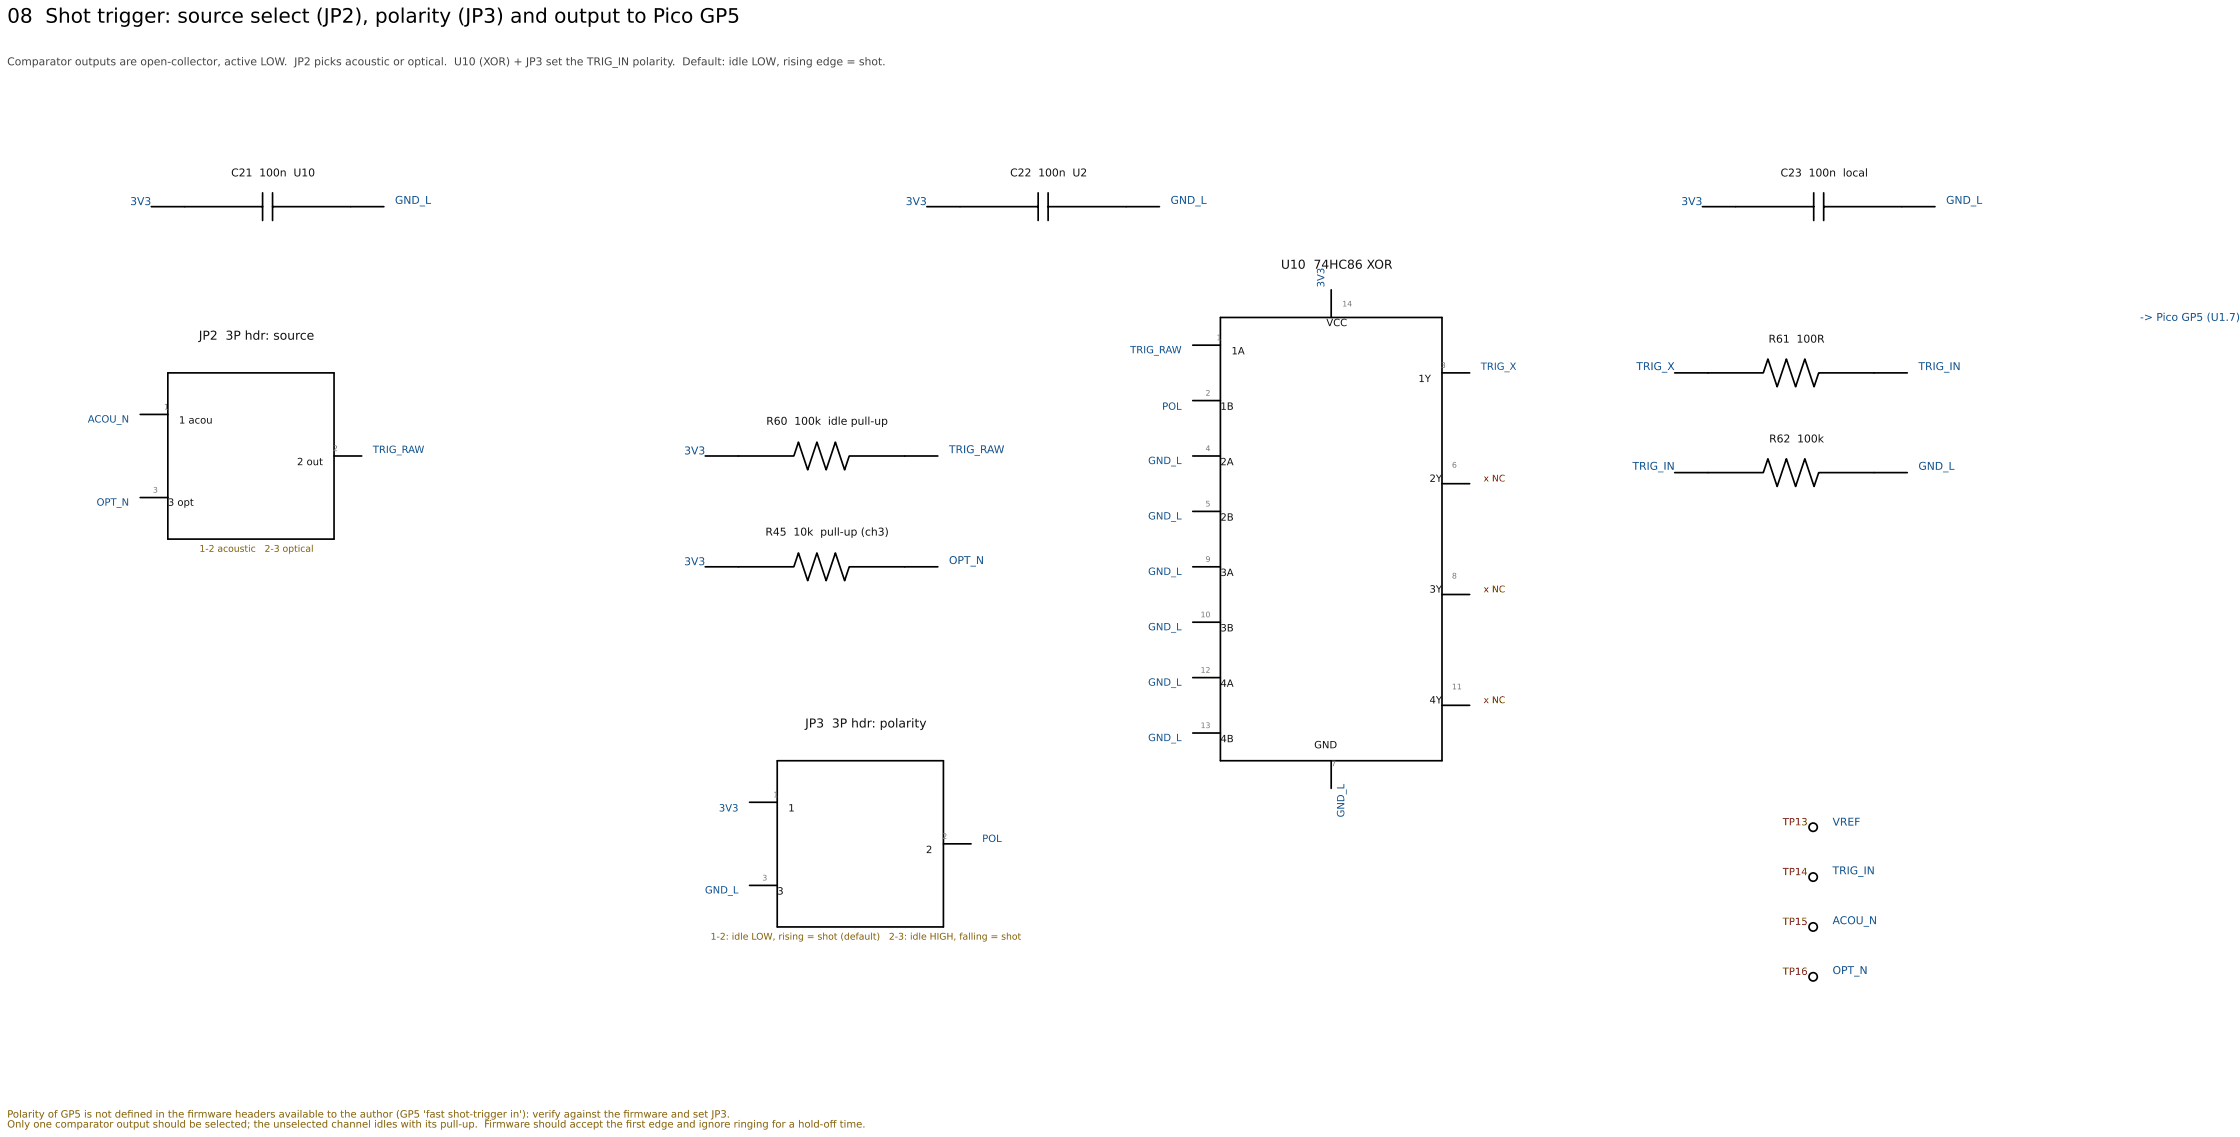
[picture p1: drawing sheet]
<svg xmlns="http://www.w3.org/2000/svg" width="514mm" height="261mm" viewBox="0 0 514 261" stroke-linecap="round" stroke-linejoin="round" font-family="sans-serif">
<defs><g id="words">
<text font-size="4.6" x="1.7" y="5.2">08 Shot trigger: source select (JP2), polarity (JP3) and output to Pico GP5</text>
<g font-size="2.8" fill="#111">
<text x="293.7" y="61.6">U10 74HC86 XOR</text>
<text x="45.6" y="77.9">JP2 3P hdr: source</text>
<text x="184.6" y="166.8">JP3 3P hdr: polarity</text>
</g>
<text font-size="2.5" fill="#444" x="1.7" y="15">Comparator outputs are open-collector, active LOW. JP2 picks acoustic or optical. U10 (XOR) + JP3 set the TRIG_IN polarity. Default: idle LOW, rising edge = shot.</text>
<g font-size="2.5" fill="#111">
<text x="53" y="40.4">C21 100n U10</text>
<text x="231.6" y="40.4">C22 100n U2</text>
<text x="408.2" y="40.5">C23 100n local</text>
<text x="405.4" y="78.5">R61 100R</text>
<text x="175.7" y="97.4">R60 100k idle pull-up</text>
<text x="405.6" y="101.4">R62 100k</text>
<text x="175.5" y="122.8">R45 10k pull-up (ch3)</text>
</g>
<g font-size="2.5" fill="#0b5394">
<text x="29.8" y="47">3V3</text>
<text x="90.6" y="46.7">GND_L</text>
<text x="207.6" y="47">3V3</text>
<text x="268.4" y="46.7">GND_L</text>
<text x="385.4" y="47">3V3</text>
<text x="446.2" y="46.7">GND_L</text>
<text x="490.6" y="73.5">-&gt; Pico GP5 (U1.7)</text>
<text x="375.1" y="84.8">TRIG_X</text>
<text x="439.8" y="84.8">TRIG_IN</text>
<text x="156.8" y="104.2">3V3</text>
<text x="217.6" y="103.9">TRIG_RAW</text>
<text x="374.2" y="107.7">TRIG_IN</text>
<text x="439.8" y="107.7">GND_L</text>
<text x="156.8" y="129.6">3V3</text>
<text x="217.6" y="129.3">OPT_N</text>
<text x="420.1" y="189.2">VREF</text>
<text x="420.1" y="200.4">TRIG_IN</text>
<text x="420.1" y="211.8">ACOU_N</text>
<text x="420.1" y="223.3">OPT_N</text>
</g>
<g font-size="2.3" fill="#0b5394">
<text x="303.6" y="65.9" transform="rotate(-90 303.6 65.9)">3V3</text>
<text x="259.1" y="81">TRIG_RAW</text>
<text x="339.5" y="84.8">TRIG_X</text>
<text x="266.4" y="93.9">POL</text>
<text x="20.1" y="96.8">ACOU_N</text>
<text x="85.5" y="103.8">TRIG_RAW</text>
<text x="263.2" y="106.4">GND_L</text>
<text x="22.1" y="115.9">OPT_N</text>
<text x="263.2" y="119.1">GND_L</text>
<text x="263.2" y="131.8">GND_L</text>
<text x="263.2" y="144.5">GND_L</text>
<text x="263.2" y="157.2">GND_L</text>
<text x="263.2" y="169.9">GND_L</text>
<text x="164.8" y="186">3V3</text>
<text x="308.2" y="187.4" transform="rotate(-90 308.2 187.4)">GND_L</text>
<text x="225.2" y="193">POL</text>
<text x="161.6" y="204.8">GND_L</text>
</g>
<g font-size="2.3" fill="#111">
<text x="304.1" y="74.8">VCC</text>
<text x="282.3" y="81.2">1A</text>
<text x="325.2" y="87.6">1Y</text>
<text x="279.8" y="93.9">1B</text>
<text x="41" y="97.1">1 acou</text>
<text x="68.1" y="106.6">2 out</text>
<text x="279.8" y="106.6">2A</text>
<text x="327.7" y="110.5">2Y</text>
<text x="38.5" y="115.9">3 opt</text>
<text x="279.8" y="119.3">2B</text>
<text x="279.8" y="132">3A</text>
<text x="327.7" y="135.8">3Y</text>
<text x="279.8" y="144.7">3B</text>
<text x="279.8" y="157.4">4A</text>
<text x="327.7" y="161.2">4Y</text>
<text x="279.8" y="170.1">4B</text>
<text x="301.3" y="171.5">GND</text>
<text x="180.7" y="186">1</text>
<text x="212.3" y="195.5">2</text>
<text x="178.2" y="205.1">3</text>
</g>
<g font-size="2.3" fill="#c00">
<text x="408.7" y="189.2">TP13</text>
<text x="408.7" y="200.6">TP14</text>
<text x="408.7" y="212">TP15</text>
<text x="408.7" y="223.5">TP16</text>
</g>
<g font-size="2.3" fill="#7f6000">
<text x="1.7" y="256.2">Polarity of GP5 is not defned in the frmware headers available to the author (GP5 'fast shot-trigger in'): verify against the frmware and set JP3.</text>
<text x="29.2" y="256.2">i</text>
<text x="43" y="256.2">i</text>
<text x="142.9" y="256.2">i</text>
<text x="1.7" y="258.5">Only one comparator output should be selected; the unselected channel idles with its pull-up. Firmware should accept the frst edge and ignore ringing for a hold-of time.</text>
<text x="143.5" y="258.5">i</text>
<text x="190.2" y="258.5">f</text>
</g>
<g font-size="2.1" fill="#a00">
<text x="340.1" y="110.4">x NC</text>
<text x="340.1" y="135.8">x NC</text>
<text x="340.1" y="161.2">x NC</text>
</g>
<g font-size="2.1" fill="#7f6000">
<text x="45.7" y="126.5">1-2 acoustic</text>
<text x="60.6" y="126.5">2-3 optical</text>
<text x="162.9" y="215.4">1-2: idle LOW, rising = shot (default)</text>
<text x="203.8" y="215.4">2-3: idle HIGH, falling = shot</text>
</g>
<g font-size="1.8" fill="#777">
<text x="307.7" y="70.2">14</text>
<text x="278.9" y="78">1</text>
<text x="330.3" y="84.3">3</text>
<text x="37.6" y="93.9">1</text>
<text x="276.4" y="90.7">2</text>
<text x="76.3" y="103.4">2</text>
<text x="276.4" y="103.4">4</text>
<text x="332.9" y="107.2">6</text>
<text x="35.1" y="112.9">3</text>
<text x="276.4" y="116.1">5</text>
<text x="276.4" y="128.8">9</text>
<text x="332.9" y="132.6">8</text>
<text x="275.2" y="141.5">10</text>
<text x="275.2" y="154.2">12</text>
<text x="332.9" y="158">11</text>
<text x="275.2" y="166.9">13</text>
<text x="305.2" y="175.6">7</text>
<text x="177.3" y="182.8">1</text>
<text x="216" y="192.3">2</text>
<text x="174.8" y="201.8">3</text>
</g>
</g></defs>
<g fill="none" stroke="#000" stroke-width=".39">
<path d="M34.7 47.4h25.5M60.2 44.2v6.3M62.5 47.4h25.5M62.5 44.2v6.3M212.5 47.4h25.5M238 44.2v6.3M240.3 47.4h25.5M240.3 44.2v6.3M390.3 47.4h25.5M415.8 44.2v6.3M418.1 47.4h25.5M418.1 44.2v6.3"/>
<path d="M273.4 79.1h6.4M279.8 72.8h50.8v101.6h-50.8zM305.2 66.4v6.4M32.1 95h6.4M38.5 85.5h38.1v38.1h-38.1zM273.4 91.8h6.4M330.6 85.5h6.3M383.9 85.5h20.3l1.1-3.2 2.1 6.3 2.1-6.3 2.1 6.3 2.2-6.3 2.1 6.3 1-3.1h20.4M32.1 114h6.4M76.6 104.5h6.3M161.7 104.5h20.3l1-3.2 2.2 6.4 2.1-6.4 2.1 6.4 2.1-6.4 2.1 6.4 1.1-3.2h20.3M273.4 104.5h6.4"/>
<path d="M273.4 117.2h6.4M330.6 110.9h6.3M383.9 108.3h20.3l1.1-3.1 2.1 6.3 2.1-6.3 2.1 6.3 2.2-6.3 2.1 6.3 1-3.2h20.4M161.7 129.9h20.3l1-3.2 2.2 6.4 2.1-6.4 2.1 6.4 2.1-6.4 2.1 6.4 1.1-3.2h20.3M273.4 129.9h6.4M330.6 136.3h6.3M273.4 142.6h6.4M273.4 155.3h6.4M178.2 174.4h38.1v38.1h-38.1zM273.4 168h6.4M305.2 174.4v6.3M330.6 161.7h6.3"/>
<path d="M171.8 183.9h6.4M216.3 193.4h6.3M171.8 202.9h6.4"/>
</g>
<g fill="#fff" stroke="#000" stroke-width=".39">
<circle cx="415.7" cy="189.6" r=".95"/>
<circle cx="415.7" cy="201" r=".95"/>
<circle cx="415.7" cy="212.5" r=".95"/>
<circle cx="415.7" cy="223.9" r=".95"/>
</g>
<use href="#words"/>
</svg>
